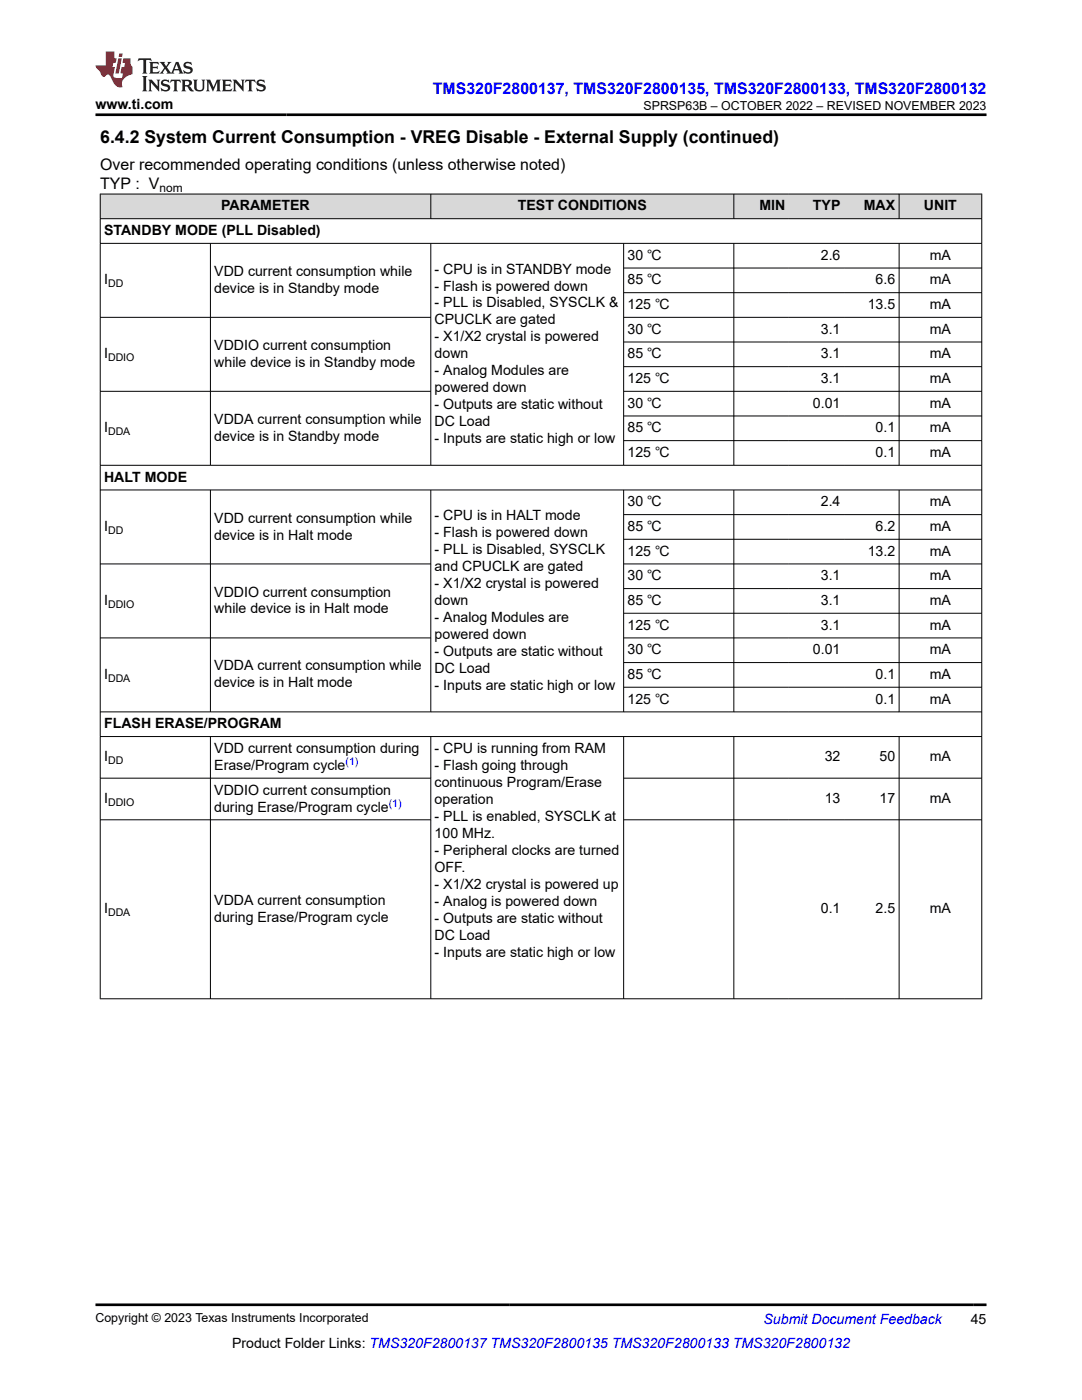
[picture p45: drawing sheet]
<svg xmlns="http://www.w3.org/2000/svg" width="216mm" height="279mm" viewBox="0 0 216 279" stroke-linecap="round" stroke-linejoin="round" font-family="sans-serif">
<defs><g id="words">
<text font-size="3.5" x="20" y="28.5">6.4.2 System Current Consumption - VREG Disable - External Supply (continued)</text>
<text font-size="3.2" fill="#00f" x="86.4" y="18.7">TMS320F2800137, TMS320F2800135, TMS320F2800133, TMS320F2800132</text>
<g font-size="3.2">
<text x="20" y="33.9">Over recommended operating conditions (unless otherwise noted)</text>
<text x="20" y="37.7">TYP : V</text>
</g>
<g font-size="2.8">
<text x="19" y="21.8">www.ti.com</text>
<text x="44.1" y="42">PARAMETER</text>
<text x="103.3" y="42">TEST CONDITIONS</text>
<text x="151.5" y="42">MIN</text>
<text x="162.2" y="42">TYP</text>
<text x="172.4" y="42">MAX</text>
<text x="184.4" y="42">UNIT</text>
<text x="20.8" y="46.9">STANDBY MODE (PLL Disabled)</text>
<text x="125.2" y="51.8">30 ℃</text>
<text x="163.8" y="51.8">2.6</text>
<text x="185.5" y="51.8">mA</text>
<text x="20.8" y="56.8">I</text>
<text x="42.8" y="55.1">VDD current consumption while</text>
<text x="42.8" y="58.5">device is in Standby mode</text>
<text x="86.7" y="54.6">- CPU is in STANDBY mode</text>
<text x="86.7" y="58">- Flash is powered down</text>
<text x="125.2" y="56.8">85 ℃</text>
<text x="174.7" y="56.8">6.6</text>
<text x="185.5" y="56.8">mA</text>
<text x="86.7" y="61.4">- PLL is Disabled, SYSCLK &amp;</text>
<text x="86.7" y="64.8">CPUCLK are gated</text>
<text x="125.2" y="61.7">125 ℃</text>
<text x="173.1" y="61.7">13.5</text>
<text x="185.5" y="61.7">mA</text>
<text x="20.8" y="71.5">I</text>
<text x="42.8" y="69.8">VDDIO current consumption</text>
<text x="86.7" y="68.1">- X1/X2 crystal is powered</text>
<text x="86.7" y="71.5">down</text>
<text x="125.2" y="66.6">30 ℃</text>
<text x="125.2" y="71.5">85 ℃</text>
<text x="163.8" y="66.6">3.1</text>
<text x="163.8" y="71.5">3.1</text>
<text x="185.5" y="66.6">mA</text>
<text x="185.5" y="71.5">mA</text>
<text x="42.8" y="73.2">while device is in Standby mode</text>
<text x="86.7" y="74.9">- Analog Modules are</text>
<text x="125.2" y="76.4">125 ℃</text>
<text x="163.8" y="76.4">3.1</text>
<text x="185.5" y="76.4">mA</text>
<text x="86.7" y="78.3">powered down</text>
<text x="86.7" y="81.7">- Outputs are static without</text>
<text x="125.2" y="81.4">30 ℃</text>
<text x="162.2" y="81.4">0.01</text>
<text x="185.5" y="81.4">mA</text>
<text x="20.8" y="86.3">I</text>
<text x="42.8" y="84.6">VDDA current consumption while</text>
<text x="42.8" y="88">device is in Standby mode</text>
<text x="86.7" y="85.1">DC Load</text>
<text x="86.7" y="88.5">- Inputs are static high or low</text>
<text x="125.2" y="86.3">85 ℃</text>
<text x="174.7" y="86.3">0.1</text>
<text x="185.5" y="86.3">mA</text>
<text x="125.2" y="91.2">125 ℃</text>
<text x="174.7" y="91.2">0.1</text>
<text x="185.5" y="91.2">mA</text>
<text x="20.8" y="96.1">HALT MODE</text>
<text x="125.2" y="101.1">30 ℃</text>
<text x="163.8" y="101.1">2.4</text>
<text x="185.5" y="101.1">mA</text>
<text x="20.8" y="106">I</text>
<text x="42.8" y="104.3">VDD current consumption while</text>
<text x="42.8" y="107.7">device is in Halt mode</text>
<text x="86.7" y="103.8">- CPU is in HALT mode</text>
<text x="86.7" y="107.2">- Flash is powered down</text>
<text x="125.2" y="106">85 ℃</text>
<text x="174.7" y="106">6.2</text>
<text x="185.5" y="106">mA</text>
<text x="86.7" y="110.6">- PLL is Disabled, SYSCLK</text>
<text x="86.7" y="114">and CPUCLK are gated</text>
<text x="125.2" y="110.9">125 ℃</text>
<text x="173.1" y="110.9">13.2</text>
<text x="185.5" y="110.9">mA</text>
<text x="42.8" y="119">VDDIO current consumption</text>
<text x="86.7" y="117.4">- X1/X2 crystal is powered</text>
<text x="125.2" y="115.8">30 ℃</text>
<text x="163.8" y="115.8">3.1</text>
<text x="185.5" y="115.8">mA</text>
<text x="20.8" y="120.7">I</text>
<text x="42.8" y="122.4">while device is in Halt mode</text>
<text x="86.7" y="120.7">down</text>
<text x="86.7" y="124.1">- Analog Modules are</text>
<text x="125.2" y="120.7">85 ℃</text>
<text x="125.2" y="125.7">125 ℃</text>
<text x="163.8" y="120.7">3.1</text>
<text x="163.8" y="125.7">3.1</text>
<text x="185.5" y="120.7">mA</text>
<text x="185.5" y="125.7">mA</text>
<text x="86.7" y="127.5">powered down</text>
<text x="86.7" y="130.9">- Outputs are static without</text>
<text x="125.2" y="130.6">30 ℃</text>
<text x="162.2" y="130.6">0.01</text>
<text x="185.5" y="130.6">mA</text>
<text x="20.8" y="135.5">I</text>
<text x="42.8" y="133.8">VDDA current consumption while</text>
<text x="42.8" y="137.2">device is in Halt mode</text>
<text x="86.7" y="134.3">DC Load</text>
<text x="86.7" y="137.7">- Inputs are static high or low</text>
<text x="125.2" y="135.5">85 ℃</text>
<text x="174.7" y="135.5">0.1</text>
<text x="185.5" y="135.5">mA</text>
<text x="125.2" y="140.4">125 ℃</text>
<text x="174.7" y="140.4">0.1</text>
<text x="185.5" y="140.4">mA</text>
<text x="20.8" y="145.3">FLASH ERASE/PROGRAM</text>
<text x="20.8" y="152">I</text>
<text x="42.8" y="150.3">VDD current consumption during</text>
<text x="42.8" y="153.7">Erase/Program cycle</text>
<text x="86.7" y="150.3">- CPU is running from RAM</text>
<text x="86.7" y="153.7">- Flash going through</text>
<text x="164.6" y="152">32</text>
<text x="175.5" y="152">50</text>
<text x="185.5" y="152">mA</text>
<text x="20.8" y="160.3">I</text>
<text x="42.8" y="158.6">VDDIO current consumption</text>
<text x="42.8" y="162">during Erase/Program cycle</text>
<text x="86.7" y="157">continuous Program/Erase</text>
<text x="86.7" y="160.4">operation</text>
<text x="164.6" y="160.3">13</text>
<text x="175.5" y="160.3">17</text>
<text x="185.5" y="160.3">mA</text>
<text x="86.7" y="163.8">- PLL is enabled, SYSCLK at</text>
<text x="86.7" y="167.2">100 MHz.</text>
<text x="86.7" y="170.6">- Peripheral clocks are turned</text>
<text x="86.7" y="174">OFF.</text>
<text x="86.7" y="177.4">- X1/X2 crystal is powered up</text>
<text x="20.8" y="182.3">I</text>
<text x="42.8" y="180.6">VDDA current consumption</text>
<text x="42.8" y="184">during Erase/Program cycle</text>
<text x="86.7" y="180.7">- Analog is powered down</text>
<text x="86.7" y="184.1">- Outputs are static without</text>
<text x="163.8" y="182.3">0.1</text>
<text x="174.7" y="182.3">2.5</text>
<text x="185.5" y="182.3">mA</text>
<text x="86.7" y="187.5">DC Load</text>
<text x="86.7" y="190.9">- Inputs are static high or low</text>
<text x="46.3" y="269">Product Folder Links: TMS320F2800137 TMS320F2800135 TMS320F2800133 TMS320F2800132</text>
<text x="193.7" y="264.2">45</text>
</g>
<text font-size="2.8" fill="#00f" x="152.4" y="264.2">Submit Document Feedback</text>
<g font-size="2.5">
<text x="128.4" y="21.9">SPRSP63B – OCTOBER 2022 – REVISED NOVEMBER 2023</text>
<text x="19" y="263.9">Copyright © 2023 Texas Instruments Incorporated</text>
</g>
<text font-size="2.4" x="31.8" y="38.3">nom</text>
<g font-size="2.1">
<text x="21.6" y="57.3">DD</text>
<text x="21.6" y="72.1">DDIO</text>
<text x="21.6" y="86.9">DDA</text>
<text x="21.6" y="106.5">DD</text>
<text x="21.6" y="121.3">DDIO</text>
<text x="21.6" y="136.1">DDA</text>
<text x="21.6" y="152.5">DD</text>
<text x="21.6" y="160.8">DDIO</text>
<text x="21.6" y="182.8">DDA</text>
</g>
<g font-size="2.1" fill="#00f">
<text x="68.9" y="152.7">(1)</text>
<text x="77.6" y="161">(1)</text>
</g>
</g></defs>
<g fill="#d8d8d8">
<path d="M20 38.7h175.9v4.9h-175.9z" fill-rule="evenodd"/>
<path d="M20.1 38.8h65.8v4.8h-65.8z" fill-rule="evenodd"/>
<path d="M86 38.8h60.4v4.8h-60.4z" fill-rule="evenodd"/>
<path d="M146.5 38.8h10.9v4.8h-10.9z" fill-rule="evenodd"/>
<path d="M157.4 38.8h11v4.8h-11z" fill-rule="evenodd"/>
<path d="M168.4 38.8h10.9v4.8h-10.9z" fill-rule="evenodd"/>
<path d="M179.5 38.8h16.3v4.8h-16.3z" fill-rule="evenodd"/>
</g>
<g fill="none" stroke="#000" stroke-width=".2">
<path d="M19.9 38.7h176.1M20 38.7v160.7M86 38.7v5M146.4 38.7v5M179.4 38.7v5M195.9 38.7v160.7M19.9 43.6h176.1M19.9 48.6h176.1M42 48.6v44.3M86 48.6v44.3M124.4 48.6v44.3M124.4 53.5h71.6"/>
<path d="M124.4 58.4h71.6M146.4 48.6v44.3M179.4 48.6v44.3M19.9 63.3h66.1M19.9 78.1h66.1M124.4 63.3h71.6M124.4 78.1h71.6M124.4 68.3h71.6M124.4 73.2h71.6M19.9 92.9h176.1M19.9 97.8h176.1M42 97.8v44.3"/>
<path d="M86 97.8v44.3M124.4 97.8v44.3M124.4 83h71.6M124.4 87.9h71.6M146.4 97.8v44.3M179.4 97.8v44.3M19.9 112.5h66.1M124.4 112.5h71.6M124.4 102.7h71.6M124.4 107.6h71.6M124.4 117.5h71.6M19.9 127.3h66.1"/>
<path d="M124.4 127.3h71.6M124.4 122.4h71.6M124.4 132.2h71.6M124.4 137.2h71.6M19.9 147h176.1M19.9 155.3h66.1M42 147v52.4M86 147v52.4M124.4 147v52.4M124.4 155.3h71.6M146.4 147v52.4M179.4 147v52.4"/>
<path d="M196 142.1h-176.1M19.9 163.6h66.1M124.4 163.6h71.6M19.9 199.3h176.1"/>
</g>
<path d="M27.7 11.6l-.2 .6 .5-.2h.6v.1v2.2l-.2 .4h1l-.2-.4v-2.2v-.1h.5l.5 .2-.1-.6zM29.8 12.4l.2 .3v1.6l-.2 .4h1.9l.1-.6a1.08 1.08 0 0 1-1.3 .2v-.7h.6l.4 .2v-.7l-.4 .2h-.6v-.5l.2-.2a1 1 0 0 1 1 .3l-.1-.5zM31.8 12.4l1 1.1-1 1.2h.9l-.2-.2 .4-.8 .5 .8-.2 .2h1.6l-.2-.2 .1-.5h1l.1 .5-.1 .2h.9l-.2-.4-.8-1.9h-.5l-1 2.1-.8-1.1 .9-1h-.8l.2 .2-.5 .6-.3-.6 .1-.2zM35.2 12.8l.4 1h-.8zM36.8 12.5a.65 .65 0 0 0-.2 .7 .65 .65 0 0 0 .6 .5l.7 .1 .1 .3a.79 .79 0 0 1-.7 .4 .79 .79 0 0 1-.7-.5l.1 .7 .2-.1a.93 .93 0 0 0 1.1 0 .93 .93 0 0 0 .4-.9 1.46 1.46 0 0 0-1.2-.6l-.1-.3a1.09 1.09 0 0 1 1.2 .2l-.2-.6-.1 .1-.6-.2zM28.4 15.2l.2 .4v2.2l-.2 .4h1l-.2-.4v-2.2l.2-.4zM29.6 15.9l.2 .4v1.5l-.2 .4h.8l-.3-.4v-1.3l1.7 1.8v-2l.2-.4h-.8l.2 .2 .1 1.1-1.2-1.3zM32.3 16a.65 .65 0 0 0-.2 .8 .65 .65 0 0 0 .7 .4l.6 .2 .1 .2a.79 .79 0 0 1-.7 .4 .79 .79 0 0 1-.7-.5l.1 .7 .2-.1a.93 .93 0 0 0 1.1 .1 .93 .93 0 0 0 .4-1 1.46 1.46 0 0 0-1.2-.5l-.1-.4a1.09 1.09 0 0 1 1.2 .2l-.2-.6-.1 .1-.6-.1zM34.1 15.9l-.1 .6a.63 .63 0 0 1 .7-.3l.1 1.6-.3 .4h1l-.2-.4v-1.6a.66 .66 0 0 1 .8 .3l-.1-.6zM36.2 15.9l.2 .4v1.5l-.2 .4h.9l-.2-.2v-.7h.5l.1 .2a.79 .79 0 0 0 1.2 .6l-1-.9a.61 .61 0 0 0 .6-.6 .61 .61 0 0 0-.5-.7zM36.9 16.2h.2a.47 .47 0 0 1 .5 .1 .47 .47 0 0 1 .1 .5l-.2 .1-.6 .1zM38.5 15.9l.2 .2a2.27 2.27 0 0 0 .4 2 1.04 1.04 0 0 0 1.7-.7v-1.3l.2-.2h-.8l.2 .4v1.1a.6 .6 0 0 1-.6 .6 .6 .6 0 0 1-.6-.6v-1.1l.3-.4zM41.1 15.9l.2 .4v1.5l-.2 .4h.7l-.2-.4v-1.4l.9 1.9 .8-1.9v1.4l-.2 .4h1l-.3-.4v-1.5l.3-.4h-.8l-.7 1.5-.7-1.5zM44.3 15.9l.2 .4v1.5l-.2 .4h1.9l.1-.6a1.09 1.09 0 0 1-1.3 .2v-.7h.6l.4 .2v-.6l-.4 .2h-.6v-.6l.2-.1a1.01 1.01 0 0 1 1 .3l-.1-.6zM46.4 15.9l.3 .4v1.5l-.3 .4h.8l-.2-.4v-1.3l1.6 1.8v-2l.2-.4h-.7l.2 .2v1.1l-1.2-1.3zM49 15.9l-.1 .6a.63 .63 0 0 1 .8-.3v1.6l-.3 .4h1l-.2-.4v-1.6a.66 .66 0 0 1 .8 .3l-.1-.6zM51.4 16a.65 .65 0 0 0-.2 .8 .65 .65 0 0 0 .6 .4l.6 .2 .2 .2a.79 .79 0 0 1-.8 .4 .79 .79 0 0 1-.6-.5l.1 .7 .2-.1a.93 .93 0 0 0 1 .1 .93 .93 0 0 0 .5-1 1.46 1.46 0 0 0-1.3-.5l-.1-.4a1.09 1.09 0 0 1 1.3 .2l-.2-.6-.2 .1-.5-.1z" fill="#231f20"/>
<path d="M21.1 10.3v2.7h-2.1l.1 .4 .9 1a.95 .95 0 0 0 .9 .9 .59 .59 0 0 1 .6-.4 .59 .59 0 0 1 .5 .3l.4 .8a1.59 1.59 0 0 0 2.1 1.4 1.61 1.61 0 0 1 1-2.3l1-.3-.1-1.5a1.59 1.59 0 0 1-.4-1.7h-1.4l-.2 .9h.5l-.1 .9h-.5l-.2 .9v.3l.4 .1-.2 .9h-.6a.73 .73 0 0 1-1.1-.7l.3-1.5h-.5l.2-.9h.5l.2-.9h-.5v-1.3zM23.6 11.6l-.6 3.1h.7l.6-3.1zM23.8 10.7l-.1 .6h.7l.1-.6z" fill="#ed1c24"/>
<path d="M19 22.9h177.8M19 260.4h177.8" fill="none" stroke="#000" stroke-width=".53"/>
<use href="#words"/>
</svg>
